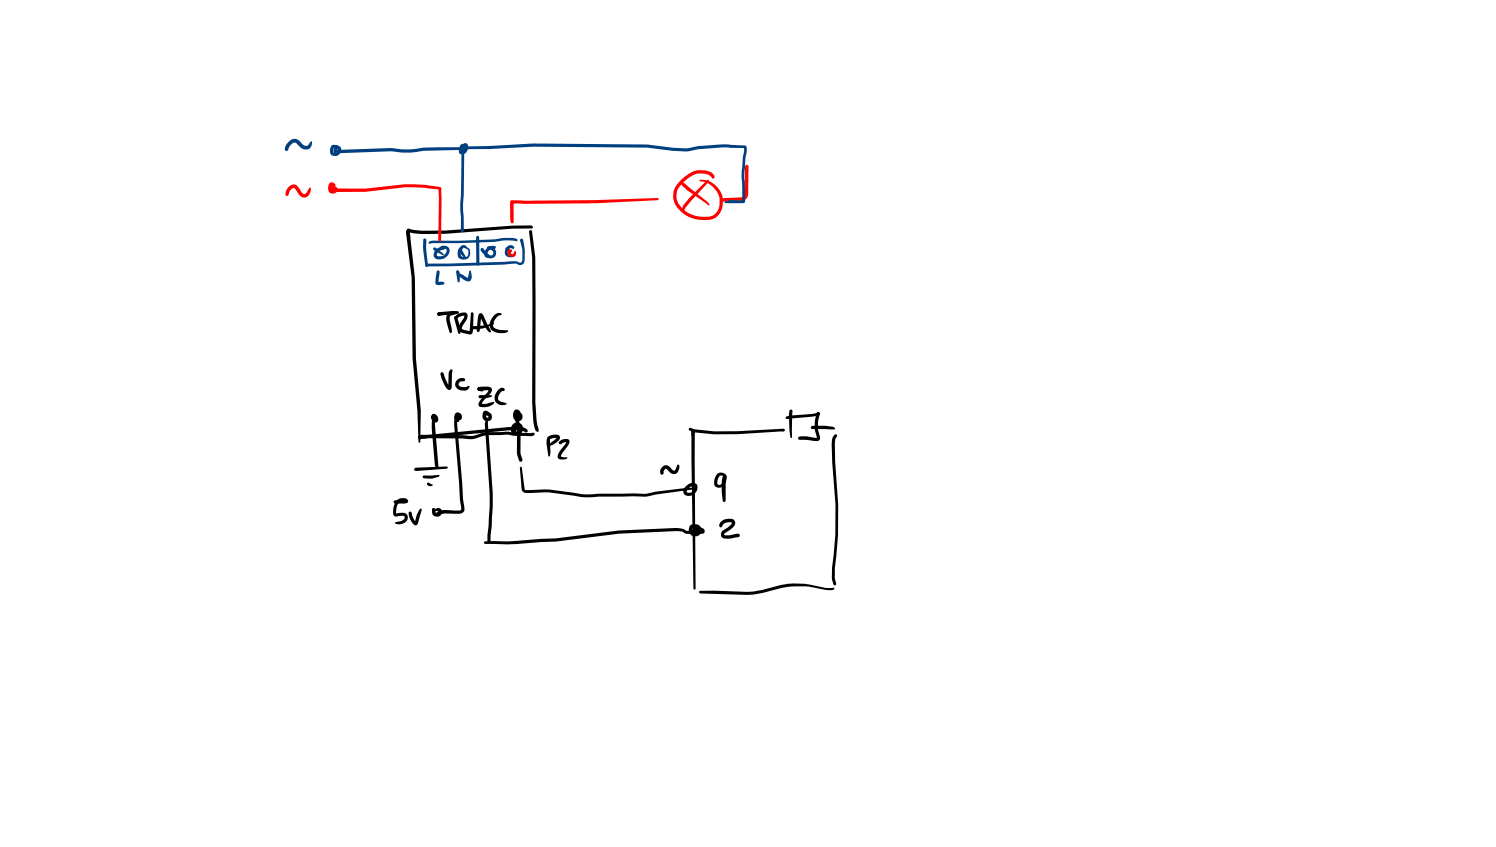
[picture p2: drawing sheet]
<svg xmlns="http://www.w3.org/2000/svg" width="449mm" height="254mm" viewBox="0 0 449 254" stroke-linecap="round" stroke-linejoin="round" font-family="sans-serif">
<g fill="#000">
<path d="M122 69.2l.4-.2 .5 .4 .2 1.8-.5 .4-.5-.3-.3-1.7zM122.1 68.7l.4-.1 4 .6 7.1-.1 20-1.4 5.7-.1a.52 .52 0 0 1 .4 .8l-6 .2-20.1 1.5-7.1 .1a7.4 7.4 0 0 1-4.3-.7l-.2-.4zM122 69.2l.4-.2 .4 .2 .1 .3 1.5 13.7 .4 24.3 1.4 15.6-.1 9.4-.3 .3-.3-.3-.3-9.3-1.4-15.7-.3-24.3-1.6-12.4-.1-1.3zM158.8 69.1l.3-.1 .5 .4 1 7.7v43.5l.3 5.4 .7 2.7a.47 .47 0 0 1-.1 .7 .47 .47 0 0 1-.6-.1 5.4 5.4 0 0 1-1-3.2l-.3-5.5v-43.4l-.9-7.7zM131.3 93.8l.4-.2 .4 .3v.7l-.4 .1-.4-.2zM131.2 93.9l.5-.3 4.2-.4 1.4 .1 .3 .4-.4 .4-5.5 .6-.4-.2zM136.8 94.6a2.43 2.43 0 0 1 3.3-.5l.1 1.3-1.4 2.3-.2 .9 .5 .3 2 .4-.3 .1 .4-5.4 .4-.4 .3 .2v5l-.2 1.1a.79 .79 0 0 1-1.1 .4l-1.8-.4a1.7 1.7 0 0 1-1.3-1.3 1.7 1.7 0 0 1 .6-1.7l1.2-2.2-1.6 .4-.9 .6-.4-.4zM136.3 94.9l.4-.1 .4 .3 .6 1.8 .5 2.9-.4 .3-.4-.3-1.2-4.4zM134.2 94.2l.6-.3 2.5-.5 .3 .3-.2 .3-2.2 .7-.3 .2v1.3l.7 3.3-.4 .4-.4-.3-.9-3.2v-1.4zM141.7 97.9l1.5-.1a9 9 0 0 0 4.8-1.1l.2 .3a9.1 9.1 0 0 1-6.5 1.6zM143.7 94.1a.79 .79 0 0 1 1.3 .5l2.2 4.5v.5l-.3 .1a7.9 7.9 0 0 1-2.8-4.6l-.2-.3 .6-.1-.6 4.5-.5 .4-.3-.2-.1-.3 .3-3.6zM148.3 94.5l.9-.6 1.2 .1v.4l-.9 .3a3.9 3.9 0 0 0-1.6 2.9l.3 .6 1 .6 3.2 .3-.2 .4-.6 .3-1.7 .1a2.65 2.65 0 0 1-3-2.2v-.2a4.2 4.2 0 0 1 1.4-3z"/>
<path d="M125.4 130.9l.4-.2 26.8-2.6h3.9a2.32 2.32 0 0 1 1.8 1.1l-.5 .5-1.4-.6-3.7-.1-26.9 2.6-.3-.1zM125.5 130.8l.3-.1 2.2 .2 .2 .3-.2 .3-2.2 .1-.3-.2z"/>
<circle cx="122.4" cy="69.6" r=".56"/>
<circle cx="122.5" cy="69.1" r=".48"/>
<circle cx="131.7" cy="94.2" r=".53"/>
</g>
<g fill="#004080">
<path d="M127.1 71.6h.6l.2 .3a28.5 28.5 0 0 0 .5 7.7l-.4 .4-.4-.3a30.4 30.4 0 0 1-.6-7.8z"/>
<path d="M127.7 79.3l.8-.2 6.3-.1 18.9-.7 1.3 .1 .9 .4 .6-.2 .2-.7a12.4 12.4 0 0 0-.7-5.7l.1-.5 .3-.1 .6 .5a16.8 16.8 0 0 1 .2 6.5l-.3 .6-.7 .3-1.5-.4a232.6 232.6 0 0 1-26.2 .8h-.1a.5 .5 0 0 1-.8-.3z"/>
<path d="M143 70.8h.6l.1 .5 .1 7.9-.5 .5-.3-.2-.1-.5-.1-7.7z"/>
<path d="M128.7 72.5l1.2-.3h7.7l10.6-.4 3.1-.5a7.5 7.5 0 0 1 3.7 .3l.3 .4-.4 .4-1.3-.3h-2.3l-3 .4-10.6 .4h-7.8l-1 .2-.4-.3z"/>
<path d="M130.9 74.8l.7-.5a1.38 1.38 0 0 1 1.8 .2l-.1 .3a2.03 2.03 0 0 0-2.3 1.7l.3 .3a2.16 2.16 0 0 0 2.6-1.1l.1-.6-.2-.4-1.2-.3a.34 .34 0 0 1-.6 0 .34 .34 0 0 1 .2-.5 2.08 2.08 0 0 1 2.2 .2 2.04 2.04 0 0 1-.8 3.2l-.9 .4-1.2 .1a1.54 1.54 0 0 1-1.5-1.1 1.54 1.54 0 0 1 .7-1.7z"/>
<path d="M138.2 73.8l.4-.2a1 1 0 0 1 1.3 .3l-.1 .3-.7 .1a2.26 2.26 0 0 0-.8 2.4l.1 .1a1.19 1.19 0 0 0 1.3 .4 1.19 1.19 0 0 0 .8-1.2v-.6a1.1 1.1 0 0 0-1.1-1l-.2-.3a1.51 1.51 0 0 1 1.8 1.2 1.98 1.98 0 0 1-1.2 2.4 1.98 1.98 0 0 1-2.5-1.1l.1-1.6z"/>
<path d="M137.7 74.5l.3-.1 .4 .2 1.3 2.4-.1 .3-.3-.1a4.3 4.3 0 0 1-1.7-2.2z"/>
<path d="M130 74.3h.6l2.4 1.8v.4h-.3l-2.6-1.5-.2-.4z"/>
<path d="M146.2 74a2.29 2.29 0 0 1 2.6 1.3 1.66 1.66 0 0 1-2 2.2 1.5 1.5 0 0 1-1.5-1 1.5 1.5 0 0 1 .4-1.7l1.3-1 1.6 .1v.6l-.9 .1a1.6 1.6 0 0 0-1.5 1.8l1.3 .2 .3-.2 .2-.6-.3-.6-1.4-.7z"/>
<path d="M144.3 74.5h.7l.7 .9 1.3 1.2v.5a4 4 0 0 1-2.8-1.9z"/>
<path d="M152.1 74a1.33 1.33 0 0 1 1.8-.3l.4 .6-.1 .2-1.1-.1a1.57 1.57 0 0 0-.8 1.5l.5 .6 1.1 .3-.1 .3-1 .1a1.65 1.65 0 0 1-1.4-1.2 1.65 1.65 0 0 1 .5-1.8z"/>
<path d="M151.7 74.3l.4-.2 .4 .2 .8 1.1-.1 .6-.6-.1-.9-1z"/>
<path d="M131.1 81.2h.6l.2 .3-.4 3.3-.3-.3h1.7l.3 .2v.5l-1.6 .3-.9-.4v-1.6z"/>
<path d="M136.9 81.2l.6-.1 .4 .8v2.4l-.3 .4-.4-.3-.4-2.8z"/>
<path d="M137.6 82.2l.3-.1 .6 .2 2.1 1-.3 .1 .4-2 .3-.3 .3 .3 .2 1.6a1.25 1.25 0 0 1-.6 1.3 1.25 1.25 0 0 1-1.5-.3l-1.7-1.1-.2-.4z"/>
</g>
<g fill="#f00">
<path d="M98.9 54.9l.5-.2 .6 .1a.8 .8 0 0 1 .5 1.1l-.3 .2-.7-.3 .2-.1-.1 1.3 .7-.1v-.6l.7 .2 8.5 .1 11.9-1.3a41 41 0 0 1 10.9 .9l.2 3.2-.2 12.6-.4 .4-.4-.4 .1-15.5 .3 .3-3.3-.3a24.9 24.9 0 0 0-7.1-.3l-11.9 1.3h-9.3a.84 .84 0 0 1-.8-1.2 .84 .84 0 0 1 1.4-.2 1.37 1.37 0 0 1-.9 2.1 1.37 1.37 0 0 1-1.6-1.7z"/>
<path d="M86.7 56a1.66 1.66 0 0 1 2.5-.2l1.4 2 .7 .4 .6-.4 .8-1.4 .5-.1a2.79 2.79 0 0 1-1.1 2.7 1.76 1.76 0 0 1-2.4-.6l-1.6-2-1 .8-.7 1.5-.7-.1-.1-.3 .2-1z"/>
<path d="M153.2 60.2l2.5-.1a693.9 693.9 0 0 0 41.6-.7l.2 .1v.4a430.7 430.7 0 0 1-43.9 1.1l.4-.4 .1 5.9-.5 .5-.5-.5-.1-.9v-5z"/>
<path d="M152.4 74.9l.5-.2 .7 .2v.5l-.7 .2 .2-.2 .1 .5 .4 .3h.3l.5-.9a.7 .7 0 0 1 .5 .5 .7 .7 0 0 1-.3 .8 1.41 1.41 0 0 1-1.8 .1 1.41 1.41 0 0 1-.4-1.8z"/>
<path d="M204.5 53.8a7.3 7.3 0 0 1 8.8-2.1l.7 .5a.77 .77 0 0 1-.1 1.4l-.5-.5a2.83 2.83 0 0 0-2-1 5.8 5.8 0 0 0-5.2 1.5 6.2 6.2 0 0 0-3.3 5.1 5.8 5.8 0 0 0 3.5 5.1 10.4 10.4 0 0 0 7.2 .9l.2-.1a4 4 0 0 0 2-3.1l.1-1.6a6.7 6.7 0 0 0-6.1-5.7v-.2a5.6 5.6 0 0 1 6 2.9 6.4 6.4 0 0 1 .8 5.7 4.5 4.5 0 0 1-4.2 3.4 9.1 9.1 0 0 1-10.5-6.7 6.2 6.2 0 0 1 2.6-5.5z"/>
<path d="M204.5 54.8h.6l7 5.6 .7 .9v.2h-.4l-6.4-4.5-1.5-1.5-.2-.3z"/>
<path d="M212 54.1l.6-.1v.6l-5.1 5.4-1.8 2.1-.5 1h-.5l-.1-.4 .4-1.2 1.8-2.2z"/>
<path d="M223.7 49.5h.4l.4 .3-.1 8.4-.3 1.2-.9 .6-1.3 .3-4.9 .2-.4-.1-.1-.4 .6-.6 4.8-.2 1.3-.4 .2-.6v-8.3h.4z"/>
</g>
<g fill="#004080">
<path d="M86.4 42.8l.4-.4a2.06 2.06 0 0 1 3-.2l1.1 1.2 .8 .3 .6-.1 1.2-1.2v1.2a2.03 2.03 0 0 1-1.7 1.3 2.03 2.03 0 0 1-2-1l-1.1-1.1h-.5l-.5 .2a3.9 3.9 0 0 0-1.4 2.2l-.7-.1-.2-.3 .3-1.2z"/>
<path d="M99.5 43.6l.4-.2 .8 .1 .9 .3-1.6 .5h.2l-.2 1.4 .4 .1 .7-.2 .3-.9-.4 .5-.2-.2 16.3-.6a25.3 25.3 0 0 0 9.8-.1l11.6-.1 .6 .3v13.9l-.2 2.7 .2 8-.1 .5-.6-.1-.2-.3-.1-6.1 .3-18.2 .2 .1-11.6 .2a24.2 24.2 0 0 1-9.9 .2l-16 .6a.94 .94 0 0 1-1-.5 .94 .94 0 0 1 .1-1.1 1.16 1.16 0 0 1 1.7-.4 1.16 1.16 0 0 1 .2 1.7 1.7 1.7 0 0 1-2.4 .9 1.7 1.7 0 0 1-.5-2.5z"/>
<path d="M138.3 43.4l.5-.3 .8 .3 .1 .2-.1 .2-.8 .2h.1l-.3 1.4 .7-.4 .2-1.2-.1 .7 .4-.4 .3 .1v.6a.91 .91 0 0 1-1.3 .2 .91 .91 0 0 1-.2-1.3 .92 .92 0 0 1 1.2-.8 .92 .92 0 0 1 .6 1.2 1.88 1.88 0 0 1-2.2 2.1l-.4-.2-.2-.6 .2-1.2z"/>
<path d="M139.5 44l20.4-1 34.3 .3 7.7 1 4.4 .2a40.7 40.7 0 0 1 11.9-1.2l5.1 .3 .6 .4 .1 1.3-.7 6.2 .2 8.7-.4 .7h-4.1l-1.7-.2 .2-.3 1.5-.4 3.9 .1-.2 .2-.2-8.8 .7-7.2 .2 .1-5-.2a46.5 46.5 0 0 0-11.7 1.1l-4.9-.1-7.6-.9-34.3-.3-13 .7h-7.1l-.3-.1z"/>
</g>
<g fill="#000">
<path d="M132.2 111.7l.4-.1 .4 .3 1.2 3 .7 1.1-.5 .1 .3-4.6a.77 .77 0 0 1 1-.7l-.2 5.2a.82 .82 0 0 1-.6 .9 .82 .82 0 0 1-1-.5 11.6 11.6 0 0 1-1.8-4.2zM137.1 113.9l1.3-.5a.91 .91 0 0 1 1.1 .5l-.1 .3-1.5 .4-.3 .9 .8 .5 1.2 .1 1-.4 .2 .3-.8 1-1.5 .1a1.83 1.83 0 0 1-1.8-1.1 1.83 1.83 0 0 1 .4-2.1zM143.4 116.2a3.9 3.9 0 0 1 2.7-.3l.7 .1a.97 .97 0 0 1 .5 1.6l-2.5 2.8-.4 .9-.1-.2a7.5 7.5 0 0 0 3.7-.6l.2 .1a3.7 3.7 0 0 1-4.2 1.4 1.01 1.01 0 0 1-.1-1.7l2.7-3.2-2.7 .1 .3-.2-.4 .2-.4-.2-.2-.4zM143.6 118.6l3.7-.1 .3 .3-.2 .2-1.5 .4h-1.9l-.4-.1zM143.4 116.3l.4-.2 .9 .4 .4 .4-.2 .4-.4 .1-1-.2-.3-.5zM149.6 116.8l.9-.5a.66 .66 0 0 1 .8 .9h-.7l-.5 .5-.6 1-.1 .8a1.17 1.17 0 0 0 1.2 1.1l1.2 .3v.4a2.71 2.71 0 0 1-2.8-.4 2.22 2.22 0 0 1-.2-3.1zM125.8 130.7l.6-.3 12.4 .1 2.6 .2 1.2-.2a14.3 14.3 0 0 1 7.4-.9 12.2 12.2 0 0 1 4.8 .2l4.4 .1 .7-.2 .5 .5-.1 .3-.7 .2h-1.7a16.8 16.8 0 0 1-5.6-.3l-2.3 .1a13.9 13.9 0 0 0-7.6 1.1l-15.9-.3-.6 .5-.4-.4zM129.7 124.3a1.33 1.33 0 0 1 1.6 .7 1.33 1.33 0 0 1-.5 1.7h-.2a1.24 1.24 0 0 1-1.2-1.4 .74 .74 0 0 1 .7-1.1 .74 .74 0 0 1 .6 1.1l-.3 .2-.5-.2h.3l.4-.3 .1 .7-.3 .2-.3-.7 .4-.2 .1 .5a.48 .48 0 0 1 0 .8h-.1a1.17 1.17 0 0 1-1-.8 1.17 1.17 0 0 1 .2-1.2zM129.6 126.2l.4-.1 .4 .4 1.1 13.3-.5 .5-.4-.3-.2-.7-.9-10.8zM136.4 125.9h.6l.1 .3 1.8 23.3 .4 3.4a1.41 1.41 0 0 1-1.6 1.2l-4.2-.1-2.1 .5-.4-.2-.1-.3a2.7 2.7 0 0 1 2.7-1.1l4.1 .2 .7-.3-.1 .2-.4-3.4-1.7-22.1zM136.7 123.9a1.18 1.18 0 0 1 1.9 .8 1.18 1.18 0 0 1-1.6 1.2 .93 .93 0 0 1-.3-1.2 .93 .93 0 0 1 1.2-.4l.4 .5-.2 .4-.6 .1 .2-.1-.4-.4 .2-.1-.1 1.2 .3 .4a.98 .98 0 0 1-1.2 0 .98 .98 0 0 1-.3-1.2zM145.1 123.4a1.01 1.01 0 0 1 1.2-.1 1.01 1.01 0 0 1 .4 1.1l-.3 .2-.7-.4 .2-.1-.1 .8 .3 .3h.4l-.1-.5-1-.3-.1-.3a1.3 1.3 0 0 1 2.2 .6 1.3 1.3 0 0 1-1.6 1.6 1.44 1.44 0 0 1-1.2-1.5z"/>
<path d="M145.7 126.2h.6l.1 .3 1.4 21.4-.3 9.9-.4 4.4-.4 .5-.5-.5 .7-10.3v-4l-1.5-20.6zM153.9 127.2a1.82 1.82 0 0 1 2.5 .1 1.82 1.82 0 0 1 0 2.5 1.82 1.82 0 0 1-2.5 .2 1.29 1.29 0 0 1-.2-1.4 1.29 1.29 0 0 1 1.1-.7 1.18 1.18 0 0 1 .9 1.2l-.3 .1-.8-.3 .2-.1v.7h.7a1.1 1.1 0 0 0 .3-1.5l-.8-.3-.6 .5v1.1l.7 .1 .1-.6-.5-.3a.47 .47 0 0 1-.2-.6 .47 .47 0 0 1 .5-.3 1.47 1.47 0 0 1 .8 2.4 1.47 1.47 0 0 1-2.5-.5v-1.1zM154.3 123.1a1.28 1.28 0 0 1 1.9 .7 1.28 1.28 0 0 1-1.1 1.7l-.4-.4a1.06 1.06 0 0 1 .4-1.3l.4 .1 .1 .8-.2-.2-.3 .1 .1-.5-.3-.3h.2l-.2 .7 .2 .7 .6 .1 .1-.4-.2-.2 .1-.1-.1 1.1 .6 3-.1 7 .6 2.3-.1 .3-.4 .2-.5-.4-.6-2-.1-8.4a4.5 4.5 0 0 1-.2-3.5 1.21 1.21 0 0 1 1.8 0 1.21 1.21 0 0 1-.3 1.8 1.65 1.65 0 0 1-2-.2 1.65 1.65 0 0 1-.3-2zM164.2 131.1a3.5 3.5 0 0 1 3.5-.5l.3 .7-.4 .8-1.7 1.3-1 .3-.3-.1 .1-.3 2.3-2.1 .1 .2h-1.2l-1.3 .4-.3-.1zM164.2 131.4h.6l.2 .3 .1 3.9-.1 1.2-.3 .1-.2-.2a9.3 9.3 0 0 1-.3-5.3zM167.8 132.4a3 3 0 0 1 2.4-.7 1.04 1.04 0 0 1 .3 1.8l-2.4 3.4 2.1 .4a1.77 1.77 0 0 1-2.9-.2l.4-1.5 2.2-3.2 .1 .2-.9 .1-1.1 .6-.4-.5zM206.7 128.4l.4-.1 1.2 .4 5.9 .7 7.1-.1 13.7-.8 .4 .5-.4 .4-13.7 .8h-7.1l-6-.5-1.4-.6-.2-.4zM207.6 128.8h.7l.1 .4-.2 1.4-.4 .4-.4-.4v-1.5zM207.5 128.8h.7l.2 .4 .2 47.3-.3 .3-.3-.3-.6-38.9zM235.7 125l1.4-.4 6.4-.5 1.9-.5 .5 .5-.5 .4h.2l-1 .3-8.5 .9-.3-.1zM236.9 122.9h.7l.1 .4-.1 7.8-.3 .3-.2-.3-.3-2.2-.2-4.7zM243.3 127.9l.5-.2a19.6 19.6 0 0 1 6.2 .4l.3 .1a.41 .41 0 0 1 0 .6 .41 .41 0 0 1-.6 0l-6.1-.1-.3-.1z"/>
<path d="M245.1 123.7l.3-.1 .4 .2v.6h-.7zM245.1 123.7h.6l.2 .6a9.5 9.5 0 0 0 .1 6.8 .91 .91 0 0 1-1.1 1.2l-5-.4-.5-.5 .1-.3 .9-.3 1.8 .1 3 .4-.2 .2v-.2a10.3 10.3 0 0 1-.1-7zM250.3 130.4l.4-.2 .4 .4-.5 1-.2 1.6 .1 5.4a118.2 118.2 0 0 1-.1 31.7 9.2 9.2 0 0 0 .4 4.6l-.1 .6-.3 .1-.4-.4a9.2 9.2 0 0 1-.4-4.9 110.6 110.6 0 0 0 0-31.7v-6.7l.2-.8zM118.2 150.2l3.5-.3-.1 .5-.2-.2a1.94 1.94 0 0 0-2.4 2l-.2 1.8 1.8-.2a1.59 1.59 0 0 1 1.8 1.3 1.59 1.59 0 0 1-1.3 1.8 3.2 3.2 0 0 1-2.5 .1l.1-.4 1.3-.2a1.19 1.19 0 0 0 1.3-1.5l-.4-.2-2 .2a.9 .9 0 0 1-1-1.1 4.8 4.8 0 0 1 1.4-3.9 1.99 1.99 0 0 1 3.1 .4l-.3 .5-.5 .2h-3.1l-.3-.1zM122.7 153.5l.3-.1 .5 .4a5.1 5.1 0 0 0 1.3 2.8h-.4a7.5 7.5 0 0 1 1.8-4.1l.3 .1-.1 .7-1 3.5a.81 .81 0 0 1-.7 .8 .81 .81 0 0 1-.9-.6l-1-1.9-.2-1.3zM124.4 140.4l9.4-.5 .5 .3-.4 .4-9.2 .7-.3-.2zM126.9 142.7l4.6-.3 .3 .2-.2 .3a6.9 6.9 0 0 1-4.7 .4zM128.1 144.8l.5-.1 1.1 .6 .1 .3-.4 .2a1.25 1.25 0 0 1-1.4-.7zM129.8 152.5h.5l.2 .4-.3 .3h-.5zM129.7 152.5l.3-.1a.99 .99 0 0 1 .6 1.2l.7 .3 .3-.4-.2-.2h-.7a.47 .47 0 0 1-.2-.5 .47 .47 0 0 1 .4-.4 1.31 1.31 0 0 1 1.7 1.4 1.31 1.31 0 0 1-1.9 1.1l-.6-.3-.4-.5zM156 140.1l.2-.1 .3 .2 .8 6.3 .4 .5a52.1 52.1 0 0 1 16.8 1.2l15.6-.2a13.4 13.4 0 0 0 6.5-.5l9.2-1.2h2.1l.6-.2-.8-.2-.7 .1-.8 .8-.2 .8a1.47 1.47 0 0 0 1.7-.1 1.47 1.47 0 0 0 .5-1.6l-1-.2a.78 .78 0 0 1 .4-.9 .78 .78 0 0 1 .9 .1 2.07 2.07 0 0 1 .6 2.1 2.07 2.07 0 0 1-1.5 1.5 1.59 1.59 0 0 1-1.7 .2 1.59 1.59 0 0 1-.9-1.4 2.58 2.58 0 0 1 3.6-2.1 .79 .79 0 0 1 .5 .8 .79 .79 0 0 1-.6 .7l-11.8 1.6a14 14 0 0 1-6.6 .5l-10.5 .1a19.3 19.3 0 0 1-7.4-.2 48.7 48.7 0 0 0-14.5-.9l-.8-.3-.4-.6zM198.6 140a1.51 1.51 0 0 1 2.5 .2l.7 .8 .6 .1 .8-1.7 .2-.1a1.5 1.5 0 0 1-.1 2.2 1.53 1.53 0 0 1-2.5 0l-.7-.8-.4-.1-.6 .6-.2 1a.78 .78 0 0 1-.8-.3 .78 .78 0 0 1-.1-.8z"/>
<path d="M216.3 156.4a3.7 3.7 0 0 1 3.4-.7l.8 .7-.1 1.1-1.1 1.2-1.9 1.2-.2 .5 1.6 .1 2.6-.5 .4 .2 .1 .4-.5 .5a10.8 10.8 0 0 1-4.3 .3l-.7-.4a1.53 1.53 0 0 1 .6-2l1.6-1.1 .7-.6 .2-.5-.5-.2-1.4 .2-.9 .9-.1-.2-.1 .6-.3 .1-.4-.3-.1-.3zM215.2 142.1a1.81 1.81 0 0 1 2.7 .6l-.4 .4-1-.5h-.5l-.8 1.5v1.1l.8 .2 .7-.7 .3-1.5 .3 .3 .5-.1-.2 6.7-.4 .5-.4-.5a20.2 20.2 0 0 1-.1-7 .67 .67 0 0 1 .9-.5 .67 .67 0 0 1 .4 .9 2.69 2.69 0 0 1-2.1 2.7 1.38 1.38 0 0 1-1.7-1.3 3.8 3.8 0 0 1 1-2.8zM145.3 162.4l2.8-.1 4.1 .1 14.4-.9 19-2.4 17.2-.8 2 .3 1.2 .6h4.7l-1.8-.2-.2 .4v-.7l-.8-.4-.2 .8 .4 .6 .7 .1 .5-.3v-.9l-.4-.4a.8 .8 0 0 1-1-.8 1.61 1.61 0 0 1 2.4 1.5v.7a1.88 1.88 0 0 1-3.1 .7 1.88 1.88 0 0 1 .6-3.1 1.58 1.58 0 0 1 1.9 1.1 1.58 1.58 0 0 1-1 2 1.12 1.12 0 0 1-1-1.3 1.12 1.12 0 0 1 1.2-1l1.1 .2a1.16 1.16 0 0 1 1.3 1.4l-.7 .5h-4.6l-1.4-.7-1.8-.1-17.1 .7-19 2.4-4.4 .2a94.7 94.7 0 0 1-16.8 .5l-.2-.1zM209.8 177.3l4.4-.2 10 .4 4.3-.6a28.3 28.3 0 0 1 19-.6l2.5-.1a.5 .5 0 0 1 0 .6 .5 .5 0 0 1-.5 .2h-1.3a31 31 0 0 0-19.5 .8l-4.6 .6-14-.4-.4-.4z"/>
<circle cx="143.8" cy="116.6" r=".56"/>
<circle cx="130" cy="152.9" r=".44"/>
</g>
</svg>
